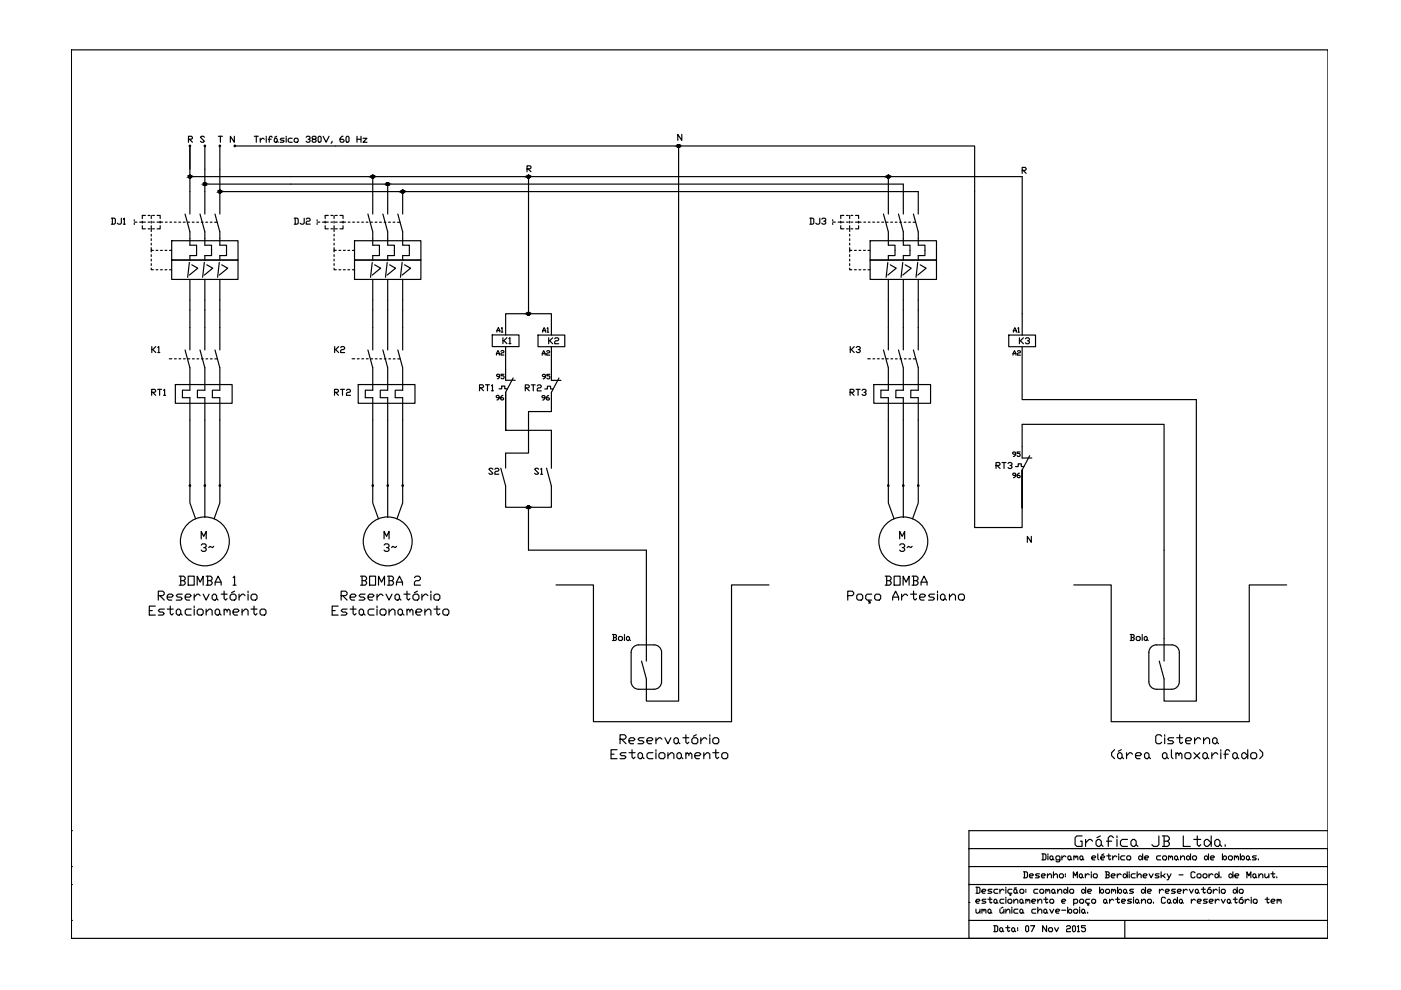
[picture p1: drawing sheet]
<svg xmlns="http://www.w3.org/2000/svg" width="297mm" height="210mm" viewBox="0 0 297 210" stroke-linecap="round" stroke-linejoin="round" font-family="sans-serif">
<!-- layer: 0 -->
<g fill="none" stroke="#000" stroke-width=".25">
<path d="M15.1 10.6v188.4v-19.1M15.1 10.6h266.4v188.4h-266.4zM40 29.5h.6l.2-.4-.2-.2h-.6v1.3M40.2 29.5l.6 .7M40.3 37.4h38.7v8M40.3 31.1v14.3M43.3 29.1l-.2-.2h-.4l-.2 .2 .8 .9-.2 .2h-.4l-.2-.2M43.4 39h38.8v6.4M43.4 31.1v14.3M46.3 28.9h.8M46.6 31.1v14.3M46.7 28.9v1.3"/>
<path d="M49.7 28.9v1.3l-.9-1.3v1.3M49.9 31h94M53.9 28.9h.9M54.3 28.9v1.3M55.2 29.3v.9M56 29.5l-.4-.2-.4 .4M56.4 28.9v.2M56.4 29.3v.9M56.9 29.5h.6M57.7 29.1l-.2-.2-.4 .2v1.1M58.1 29.5l.5-.2 .2 .2v.5l-.4 .2-.3-.2zM58.7 28.9l-.5 .2"/>
<path d="M58.8 30l.2 .2M60.3 29.3h-.7l-.2 .2 .9 .5-.3 .2h-.6M60.7 28.9v.2M60.7 29.3v.9M61.9 29.3h-.6l-.2 .2v.5l.2 .2h.6M62.4 29.5l.2-.2h.4l.2 .2v.5l-.2 .2h-.4l-.2-.2zM64.9 29.1l.2-.2h.4l.3 .2v.2l-.5 .2M65.5 29.5l.3 .2-.3 .5h-.4l-.2-.2M66.4 29.5l-.2-.2 .2-.4h.4l.2 .4-.2 .2h-.4l-.2 .5 .2 .2h.4l.2-.2-.2-.5M67.4 29.1l.3-.2 .4 .2v.9l-.2 .2-.5-.2zM68.5 28.9l.6 1.3 .7-1.3M70.4 30l-.2 .4"/>
<path d="M72.7 28.9h-.2l-.4 .4v.7l.2 .2h.4l.2-.2-.2-.5h-.6M73.4 29.1l.2-.2 .4 .2v.9l-.2 .2-.4-.2zM75.7 29.5h.8M75.7 28.9v1.3M76.5 28.9v1.3M77 29.3h.8l-.8 .9h.8M79 37.4h109.3M82.2 39h109.3v6.4M111.7 35.8h.7l.2-.4-.2-.2h-.7v1.2M112 35.8l.6 .6M112.1 37.4v29.1M143.9 31v117.6h-6.9v-4.7l-1-3.7"/>
<path d="M143.9 31h62.7v80.8h10.1v-4.1M144.6 28.5v1.3l-.9-1.3v1.3M188.3 37.4h28.4v33.7M188.3 37.4v8M216.7 36.1h.7l.2-.4-.2-.2h-.7v1.3M216.9 36.1l.7 .7M23.6 46.3h.6l.3 .2v.8l-.3 .2h-.6M23.8 46.3v1.2M25.7 46.3v1l-.2 .2h-.4l-.2-.2M26.1 46.5l.3-.2v1.2M26.1 47.5h.5M28.5 47.1h.5"/>
<path d="M28.5 46.6v.2M28.5 47.4v.2M29.6 47.1h1.2M30.2 47.9v.6h.6M30.2 46.9v.4M30.8 45.7h-.6v.6M31.4 47.1h.4M31.4 48.5h.4M31.4 45.7h.4M32.1 52.5v.6h.4M32.1 56.9v.3h.4M32.1 45.7v.6"/>
<path d="M32.1 46.9v.4M32.1 47.9v1.2M32.1 49.7v.3M32.1 50.6v.4M32.1 51.6v.3M32.1 53.1v.3M32.1 54v.4M32.1 54.9v.4M32.1 55.9v.4M32.4 47.1h.3M32.4 48.5h.3M32.4 45.7h.3"/>
<path d="M33.1 53.1h.4M33.1 57.2h.4M33.3 45.7h.7v.6M33.3 47.1h1.2M34 47.9v.6h-.7M34 46.9v.4M34 53.1h.4M34 57.2h.4M35 53.1h.4M35 57.2h.4M35.1 47.1h.3M35.9 53.1h.5"/>
<path d="M35.9 57.2h.5M36 47.1h.4M36.4 51h14.1v4.1h-14.1zM36.4 55.1h14.1v4.1h-14.1zM37 47.1h.3M37.9 47.1h.4M38.9 47.1h.3M39.2 45.4l1.1 3.8v2.8h1.4v2.2h-1.4v.9M39.8 47.1h.4M40.2 55.6l-.4 3.2M40.3 59.2v15M40.7 56.1l1.2 .8-1.8 1.4"/>
<path d="M40.8 47.1h.3M41.7 47.1h.4M42.4 45.4l1 3.8v2.8h1.5v2.2h-1.5v.9M42.7 47.1h.4M43.3 55.6l-.3 3.2M43.4 59.2v15M43.6 47.1h.4M43.8 56.1l1.3 .8-1.8 1.4M44.6 47.1h.4M45.5 47.1h.6M45.6 45.4l1 3.8v2.8h1.4v2.2h-1.4v.9M46.5 55.6l-.4 3.2"/>
<path d="M46.6 59.2v15M46.6 40.6h38.8M47 56.1l1.3 .8-1.8 1.4M62.4 46.3h.6l.2 .2v.8l-.2 .2h-.6M62.6 46.3v1.2M64.5 46.3v1l-.2 .2h-.4l-.3-.2M64.9 46.5l.2-.2h.5l.2 .2-.2 .4h-.5l-.2 .2v.4h.9M67.2 47.1h.6M67.2 46.6v.2M67.2 47.4v.2M68.4 47.1h1.2M68.9 47.9v.6h.7"/>
<path d="M68.9 46.9v.4M69.6 45.7h-.7v.6M70.2 47.1h.3M70.2 48.5h.3M70.2 45.7h.3M70.8 52.5v.6h.5M70.8 56.9v.3h.5M70.8 45.7v.6M70.8 46.9v.4M70.8 47.9v1.2M70.8 49.7v.3M70.8 50.6v.4"/>
<path d="M70.8 51.6v.3M70.8 53.1v.3M70.8 54v.4M70.8 54.9v.4M70.8 55.9v.4M71.1 47.1h.4M71.1 48.5h.4M71.1 45.7h.4M71.9 53.1h.3M71.9 57.2h.3M72.1 45.7h.6v.6M72.1 47.1h1.2"/>
<path d="M72.7 47.9v.6h-.6M72.7 46.9v.4M72.8 53.1h.4M72.8 57.2h.4M73.8 53.1h.3M73.8 57.2h.3M73.8 47.1h.4M74.7 53.1h.5M74.7 57.2h.5M74.8 47.1h.4M75.2 51h14v4.1h-14zM75.2 55.1h14v4.1h-14z"/>
<path d="M75.7 47.1h.4M76.7 47.1h.4M77.6 47.1h.4M78 45.4l1 3.8v2.8h1.4v2.2h-1.4v.9M78.6 47.1h.4M78.9 55.6l-.3 3.2M79 59.2v15M79.4 56.1l1.3 .8-1.8 1.4M79.5 47.1h.4M80.5 47.1h.4M81.2 45.4l1 3.8v2.8h1.4v2.2h-1.4v.9M81.4 47.1h.4"/>
<path d="M82.1 55.6l-.4 3.2M82.2 59.2v15M82.4 47.1h.4M82.6 56.1l1.3 .8-1.8 1.4M83.3 47.1h.4M84.3 47.1h.5M84.3 45.4l1.1 3.8v2.8h1.4v2.2h-1.4v.9M85.3 55.6l-.4 3.2M85.4 40.6h109.3v4.8M85.4 40.6v4.8M85.4 59.2v15M85.8 56.1l1.3 .8-1.8 1.4"/>
<path d="M171.7 46.3h.6l.2 .2v.8l-.2 .2h-.6M171.9 46.3v1.2M173.8 46.3v1l-.2 .2h-.4l-.2-.2M174.2 46.5l.2-.2h.5l.2 .4-.4 .2M174.9 46.9l.2 .2-.2 .4h-.5l-.2-.2M176.5 47.1h.6M176.5 46.6v.2M176.5 47.4v.2M177.7 47.1h1.2M178.3 47.9v.6h.6M178.3 46.9v.4M178.9 45.7h-.6v.6"/>
<path d="M179.5 47.1h.4M179.5 48.5h.4M179.5 45.7h.4M180.1 52.5v.6h.5M180.1 56.9v.3h.5M180.1 45.7v.6M180.1 46.9v.4M180.1 47.9v1.2M180.1 49.7v.3M180.1 50.6v.4M180.1 51.6v.3M180.1 53.1v.3"/>
<path d="M180.1 54v.4M180.1 54.9v.4M180.1 55.9v.4M180.4 47.1h.4M180.4 48.5h.4M180.4 45.7h.4M181.2 53.1h.4M181.2 57.2h.4M181.4 45.7h.6v.6M181.4 47.1h1.2M182 47.9v.6h-.6M182 46.9v.4"/>
<path d="M182.1 53.1h.4M182.1 57.2h.4M183.1 53.1h.4M183.1 57.2h.4M183.1 47.1h.4M184 53.1h.5M184 57.2h.5M184.1 47.1h.4M184.5 51h14.1v4.1h-14.1zM184.5 55.1h14.1v4.1h-14.1zM185 47.1h.4M186 47.1h.4"/>
<path d="M186.9 47.1h.4M187.3 45.4l1 3.8v2.8h1.5v2.2h-1.5v.9M187.9 47.1h.4M188.2 55.6l-.3 3.2M188.3 59.2v15M188.7 56.1l1.3 .8-1.8 1.4M188.8 47.1h.4M189.8 47.1h.4M190.5 45.4l1 3.8v2.8h1.4v2.2h-1.4v.9M190.8 47.1h.3M191.4 55.6l-.4 3.2M191.5 59.2v15"/>
<path d="M191.7 47.1h.4M191.9 56.1l1.3 .8-1.8 1.4M192.7 47.1h.3M193.6 47.1h.5M193.7 45.4l1 3.8v2.8h1.4v2.2h-1.4v.9M194.6 55.6l-.4 3.2M194.7 59.2v15M195.1 56.1l1.3 .8-1.8 1.4M32.2 73.5v1.3M32.4 74.1l.6 .7M33 73.5l-.6 .6h-.2M33.5 73.7l.2-.2v1.3"/>
<path d="M33.5 74.8h.4M35.9 76.1h.5M37 76.1h.4M38 76.1h.3M38.9 76.1h.4M39.2 74.2l1.1 3.8v4.7h-1.6v1.6h1.6v18.5M39.9 76.1h.3M40.8 76.1h.4M41.8 76.1h.3M42.4 74.2l1 3.8v4.7h-1.5v1.6h1.5v18.5M42.7 76.1h.4M43.7 76.1h.3"/>
<path d="M44.6 76.1h.4M45.6 76.1h.5M45.6 74.2l1 3.8v4.7h-1.6v1.6h1.6v18.5M71 73.5v1.3M71.2 74.1l.6 .7M71.8 73.5l-.6 .6h-.2M72.2 73.7l.2-.2h.5l.2 .2-.2 .4h-.5l-.2 .2v.5h.9M74.7 76.1h.5M75.8 76.1h.3M76.7 76.1h.4M77.7 76.1h.4M78 74.2l1 3.8v4.7h-1.5l-.1 1.6h1.6v18.5"/>
<path d="M78.6 76.1h.4M79.6 76.1h.4M80.5 76.1h.4M81.2 74.2l1 3.8v4.7h-1.6v1.6h1.6v18.5M81.5 76.1h.4M82.4 76.1h.4M83.4 76.1h.4M84.3 76.1h.6M84.3 74.2l1.1 3.8v4.7h-1.6v1.6h1.6v18.5M104.4 71h5.6v2.5h-5.6zM105.3 75.3l.3-1 .3 1M105.3 75h.6"/>
<path d="M105.3 70.4l.4-.9 .3 .9M105.3 70.1h.7M105.9 79.8h-.4l-.2-.3 .2-.2 .4 .2v.5l-.4 .3M106.2 74.5l.2-.2 .4 .2-.1 .3-.5 .2v.3h.6M106.3 69.6l.2-.1v.9M106.3 70.4h.3M106.6 71.6v1.3M106.8 72.2l.7 .7M106.9 79.3h-.7v.4h.5l.2 .1-.2 .5-.5-.2M107.2 73.5v7.1h2M107.2 71v-4.5h9.7v4.5M107.5 71.6l-.7 .6h-.2"/>
<path d="M107.9 71.8l.2-.2v1.3M107.9 72.9h.4M114.1 71h5.6v2.5h-5.6zM115 75.3l.3-1 .3 1M115 75h.6M115 70.4l.4-.9 .3 .9M115 70.1h.7M115.6 79.8h-.4l-.2-.3 .2-.1 .4 .1v.5l-.4 .3M115.9 74.5l.2-.2 .4 .2-.1 .3-.5 .2v.3h.6M116 69.6l.2-.1v.9M116 70.4h.3M116.3 71.6v1.3"/>
<path d="M116.5 72.3l.7 .6M116.6 79.4h-.7v.3h.5l.2 .1-.2 .5-.5-.1M116.9 73.5v7.2h2M117.2 71.6l-.7 .7h-.2M117.6 71.8l.2-.2h.4l.3 .2-.3 .5h-.4l-.2 .2v.4h.9M180.3 73.5v1.3M180.5 74.1l.6 .7M181.1 73.5l-.6 .6h-.2M181.5 73.7l.3-.2h.4l.2 .4-.4 .2M182.2 74.1l.2 .2-.2 .5h-.4l-.3-.3M184 76.1h.5M185.1 76.1h.4"/>
<path d="M186 76.1h.4M187 76.1h.4M187.3 74.2l1 3.8v4.7h-1.5v1.6h1.5v18.5M187.9 76.1h.4M188.9 76.1h.4M189.8 76.1h.4M190.5 74.2l1 3.8v4.7h-1.6v1.6h1.6v18.5M190.8 76.1h.4M191.7 76.1h.4M192.7 76.1h.4M193.6 76.1h.6M193.7 74.2l1 3.8v4.7h-1.6v1.6h1.6v18.5"/>
<path d="M213.9 71h5.6v2.5h-5.6zM214.8 75.3l.3-1 .3 1M214.8 75h.6M214.9 70.4l.3-.9 .3 .9M214.9 70.1h.6M215.7 74.5l.2-.2 .5 .2-.2 .3-.5 .2v.3h.7M215.8 69.6l.2-.1v.9M215.8 70.4h.3M216.1 71.6v1.3M216.4 72.3l.6 .6M216.7 73.5v11.2h36.9v63.9h-6.8v-4.7l-1-3.7M217 71.6l-.6 .7h-.3"/>
<path d="M217.4 71.8l.2-.2h.4l.3 .4-.5 .3M218 72.3l.3 .2-.3 .4h-.4l-.2-.2M32.2 83.2h.6l.2-.4-.2-.2h-.6v1.2M32.4 83.2l.6 .6M33.4 82.6h.9M33.8 82.6v1.2M34.7 82.8l.2-.2v1.2M34.7 83.8h.4M37.2 81.5h12v4h-12zM70.9 83.2h.7l.2-.4-.2-.2h-.7v1.2M71.1 83.2l.7 .6M72.2 82.6h.8"/>
<path d="M72.6 82.6v1.2M73.5 82.8l.2-.2h.4l.2 .2-.2 .4h-.4l-.2 .2v.4h.8M75.9 81.5h12.1v4h-12.1zM101.7 82.2h.6l.2-.4-.2-.2h-.6v1.3M101.9 82.2l.6 .7M102.9 81.6h.9M103.4 81.6v1.3M104.2 81.8l.2-.2v1.3M104.2 82.9h.4M104.5 99.5l-.2-.2h-.4l-.2 .2 .8 .8-.2 .3h-.4l-.2-.3M104.9 99.5l.2-.2h.5l.2 .2-.2 .4h-.5l-.2 .2v.5h.9M105.8 82.4h.6v-.5h.6v.5h.6"/>
<path d="M105.8 84.3h-.4l-.2-.3 .2-.2 .4 .2v.5l-.4 .3M106.2 99.3l1 3.7v4.6h9.7v-4.6l-1-3.7M106.6 83.8l-.4 .4v.4l.1 .2 .5-.2-.2-.3h-.4M107.2 91.2v-8v8h9.7v8.1M108.8 80.1l-1.6 3.1M111.4 82.2h.6l.2-.4-.2-.2h-.6v1.3M111.6 82.2l.6 .7M112.6 81.6h.9M113.1 81.6v1.3M113.9 81.8l.2-.2h.4l.3 .2-.3 .4h-.4l-.2 .2v.5h.9M114.2 99.5l-.2-.2h-.4l-.2 .2 .8 .8-.2 .3h-.4l-.2-.3M114.6 99.5l.2-.2v1.3"/>
<path d="M115.5 82.5h.6v-.6h.6v.6h.6M115.5 84.3h-.4l-.2-.1 .2-.3 .4 .1v.5l-.4 .3M116.3 83.9l-.4 .3v.5l.4 .1 .2-.3-.2-.2h-.4M118.5 80.2l-1.6 3v4.1h-4.8v8.8h-4.9v3.2M180.2 83.2h.7l.2-.4-.2-.2h-.7v1.2M180.4 83.2l.7 .6M181.5 82.6h.9M181.9 82.6v1.2M182.8 82.8l.2-.2h.4l.2 .4-.4 .2M183.4 83.2l.2 .2-.2 .4h-.4l-.2-.2M185.3 81.5h12v4h-12zM211.2 98.7h.6l.2-.4-.2-.2h-.6v1.2"/>
<path d="M211.4 98.7l.6 .6M212.4 98.1h.9M212.9 98.1v1.2M213.7 98.3l.2-.2h.5l.2 .4-.5 .2M214.4 98.7l.2 .2-.2 .4h-.5l-.2-.2M215.3 98.9h.6v-.6h.6v.6h.6M215.3 96.3h-.4l-.2-.3 .2-.2 .4 .2v.5l-.4 .3M216.3 95.8h-.7v.3h.5l.2 .2-.2 .5-.5-.2M218.3 96.6l-1.6 3M218.8 97.1h-2.1v-7.1h30.1v50.2M40.3 103.1v3.5l1.2 3.4M42.7 114.3v-1.6l.5 1 .5-1v1.6"/>
<path d="M42.7 115.6l.2-.3h.6l.2 .3v.2l-.2 .3h-.3M43.4 103.1v6.5M43.5 116.1l.2 .3v.2l-.2 .3h-.6l-.2-.3M45.3 115.8l-.3 .3-.5-.3-.2 .3M46.6 103.1v3.5l-1.2 3.4M79 103.1v3.5l1.2 3.4M81.4 114.3v-1.6l.6 1 .5-1v1.6M81.4 115.6l.3-.3h.5l.3 .3v.2l-.3 .3h-.2M82.2 103.1v6.5M82.2 116.1l.3 .3v.2l-.3 .3h-.5l-.3-.3M84.1 115.8l-.3 .3-.5-.3-.3 .3M85.4 103.1v3.5l-1.2 3.4"/>
<path d="M112 107.6v9h25v23.6M114.6 100.6h.4M188.3 103.1v3.5l1.3 3.4M190.7 114.3v-1.6l.6 1 .5-1v1.6M190.7 115.6l.3-.3h.5l.3 .3v.2l-.3 .3h-.2M191.5 103.1v6.5M191.5 116.1l.3 .3v.2l-.3 .3h-.5l-.3-.3M193.4 115.8l-.3 .3-.5-.3-.3 .3M194.7 103.1v3.5l-1.2 3.4M215.4 100.8h-.5l-.2-.3 .2-.2 .5 .2v.5l-.5 .3M216.1 100.3l-.4 .3v.5l.1 .2 .5-.2-.2-.3h-.4M216.7 107.7v-8.1v8.1"/>
<path d="M218.7 113.7v1.3l-.9-1.3v1.3M31.7 129.5h.6M32.9 128.5h-1.2v1.9h1.2M33.6 126.3h.9l.3-.3v-.3l-.3-.4h-.9v1.9M33.9 126.3l.9 .9M34.8 129.1h-.9l-.3 .4 .3 .3h.6l.3 .3-.3 .3h-.9M35.5 126.6h.9l.3-.3-.3-.3h-.6l-.3 .3v.6l.3 .3h.6M35.5 129.1h1.2M36.1 128.5v1.6l.3 .3 .3-.3M37.4 129.5l.3-.4h.3l.3 .4v.6l-.3 .3h-.3l-.3-.3zM38 122.2h1l.3 .3v.3l-.3 .3M38.3 123.1h.7l.3 .3v.4l-.3 .3h-1"/>
<path d="M38.3 122.2v1.9M38.3 130.1l.3 .3M38.6 126h-.9l-.3 .3 .3 .3h.6l.3 .3-.3 .3h-.9M39.3 126.6h.9l.3-.3-.3-.3h-.6l-.3 .3v.6l.3 .3h.6M39.9 122.2h1.3v1.9h-1.3zM40.5 129.1h-.9l-.3 .4v.6l.3 .3h.9M41.2 126v1.2M41.2 128.5v.3M41.2 129.1v1.3M41.8 124.1v-1.9l.6 1.2 .7-1.2v1.9M41.8 129.5l.3-.4h.7l.3 .4v.6l-.3 .3h-.7l-.3-.3zM42.4 126.3l-.3-.3h-.3l-.6 .6"/>
<path d="M43.1 126l.6 1.2 .6-1.2M43.7 122.2h1l.3 .3v.3l-.3 .3M43.7 129.8l.6-.7h.4l.3 .4v.9M43.7 129.1v1.3M44 123.1h.7l.3 .3v.4l-.3 .3h-1M44 122.2v1.9M45 126.3l.3-.3h.3l.3 .3v.6l-.3 .3h-.3l-.3-.3zM45.6 124.1v-.7l.6-1.2 .7 1.2v.7M45.6 129.5l.3-.4h.3l.4 .4v.6l-.4 .3h-.3l-.3-.3zM45.6 123.4h1.3M45.9 126.9l.3 .3M46.6 130.1l.3 .3"/>
<path d="M46.9 126h1.3M47.5 125.3v1.6l.3 .3 .4-.3M47.5 129.5l.3-.4 .4 .4v.3M47.5 129.1v1.3M48.2 129.5l.3-.4 .3 .4v.9M48.8 126.3l.3-.3h.6l.4 .3v.6l-.4 .3h-.6l-.3-.3zM49.4 122.5l.3-.3v1.9M49.4 129.8h1l.3-.3-.3-.4h-.7l-.3 .4v.6l.3 .3h.7M49.4 124.1h.7M49.7 125.3l-.6 .4M50.7 126v1.2M51.3 129.8l.7-.7h.3l.3 .4v.9"/>
<path d="M51.3 129.1v1.3M52 126.3l-.4-.3h-.3l-.6 .6M52.6 125.3v.4M52.6 126v1.2M53.2 126.3l.3-.3h.7l.3 .3v.6l-.3 .3h-.7l-.3-.3zM53.2 129.1h1.3M53.9 128.5v1.6l.3 .3 .3-.3M55.1 129.5l.3-.4h.7l.3 .4v.6l-.3 .3h-.7l-.3-.3zM70.4 129.5h.7M71.7 128.5h-1.3v1.9h1.3M72.3 126.3h1l.3-.3v-.3l-.3-.4h-1v1.9M72.6 126.3l1 .9"/>
<path d="M73.6 129.1h-1l-.3 .4 .3 .3h.7l.3 .3-.3 .3h-1M74.2 126.6h1l.3-.3-.3-.3h-.7l-.3 .3v.6l.3 .3h.7M74.2 129.1h1.3M74.9 128.5v1.6l.3 .3 .3-.3M76.1 129.5l.4-.4h.3l.3 .4v.6l-.3 .3h-.3l-.4-.3zM76.5 122.2h.9l.3 .3v.3l-.3 .3M76.8 123.1h.6l.3 .3v.4l-.3 .3h-.9M76.8 122.2v1.9M77.1 130.1l.3 .3M77.4 126h-.9l-.4 .3 .4 .3h.6l.3 .3-.3 .3h-1M78 126.6h1l.3-.3-.3-.3h-.6l-.4 .3v.6l.4 .3h.6M78.4 122.2h1.2v1.9h-1.2z"/>
<path d="M79.3 129.1h-.9l-.4 .4v.6l.4 .3h.9M79.9 126v1.2M79.9 128.5v.3M79.9 129.1v1.3M80.3 124.1v-1.9l.6 1.2 .6-1.2v1.9M80.6 129.5l.3-.4h.6l.3 .4v.6l-.3 .3h-.6l-.3-.3zM81.2 126.3l-.3-.3h-.3l-.7 .6M81.8 126l.7 1.2 .6-1.2M82.2 122.2h.9l.3 .3v.3l-.3 .3M82.5 123.1h.6l.3 .3v.4l-.3 .3h-.9M82.5 129.8l.6-.7h.3l.3 .4v.9M82.5 122.2v1.9"/>
<path d="M82.5 129.1v1.3M83.7 126.3l.4-.3h.3l.3 .3v.6l-.3 .3h-.3l-.4-.3zM84.1 124.1v-.7l.6-1.2 .6 1.2v.7M84.1 123.4h1.2M84.4 129.5l.3-.4h.3l.3 .4v.6l-.3 .3h-.3l-.3-.3zM84.7 126.9l.3 .3M85.3 130.1l.3 .3M85.6 126h1.3M86.3 125.3v1.6l.3 .3 .3-.3M86.3 129.5l.3-.4 .3 .4v.3M86.3 129.1v1.3M86.9 129.5l.3-.4 .4 .4v.9"/>
<path d="M87.6 126.3l.3-.3h.6l.3 .3v.6l-.3 .3h-.6l-.3-.3zM87.9 122.5l.3-.3h.6l.3 .3v.3l-.3 .3h-.6l-.3 .3v.7h1.2M88.2 129.8h.9l.4-.3-.4-.4h-.6l-.3 .4v.6l.3 .3h.6M88.5 125.3l-.6 .4M89.5 126v1.2M90.1 129.8l.6-.7h.3l.4 .4v.9M90.1 129.1v1.3M90.7 126.3l-.3-.3h-.3l-.6 .6M91.4 125.3v.4M91.4 126v1.2M92 126.3l.3-.3h.6l.4 .3v.6l-.4 .3h-.6l-.3-.3zM92 129.1h1.3"/>
<path d="M92.6 128.5v1.6l.3 .3 .4-.3M93.9 129.5l.3-.4h.6l.4 .4v.6l-.4 .3h-.6l-.3-.3zM117.9 124h7.9v29h29.3v-29h7.9M129.9 134.5h.6l.2 .2-.2 .5M130.1 135.2h.4l.2 .4-.2 .2h-.6M130.1 134.5v1.3M131.1 135.2l.2-.2h.5l.2 .2v.4l-.2 .2h-.5l-.2-.2zM132.4 134.5v.2M132.4 135v.8M132.8 135.2l.4-.2 .3 .2v.4l-.5 .2-.2-.2zM133.5 135.6l.2 .2M134.5 137l.9-.3h3.3a1.58 1.58 0 0 1 1.6 1.6v6.2a1.59 1.59 0 0 1-1.6 1.6h-3.3a1.58 1.58 0 0 1-1.6-1.5v-6.3l.1-.5z"/>
<path d="M179.7 126.3h1l.3-.3v-.3l-.3-.4h-1v1.9M181.6 126.3l.4-.3h.6l.3 .3v.6l-.3 .3h-.6l-.4-.3zM184.2 127.2v.4h.3v.3h-.3M184.8 126h-.9l-.4 .3v.6l.4 .3h.9M185.4 126.3l.4-.3h.6l.3 .3v.6l-.3 .3h-.6l-.4-.3zM187.7 122.2h.9l.3 .3v.3l-.3 .3M188 123.1h.6l.3 .3v.4l-.3 .3h-.9M188 122.2v1.9M189.3 127.2v-.6l.6-1.3 .6 1.3v.6M189.3 126.6h1.2M189.6 122.2h1.2v1.9h-1.2zM191.2 126v1.2"/>
<path d="M191.5 124.1v-1.9l.6 1.2 .6-1.2v1.9M192.4 126.3l-.3-.3h-.3l-.6 .6M193.1 126h1.2M193.4 122.2h.9l.3 .3v.3l-.3 .3M193.7 123.1h.6l.3 .3v.4l-.3 .3h-.9M193.7 125.3v1.6l.3 .3 .3-.3M193.7 122.2v1.9M195 126.6h.9l.3-.3-.3-.3h-.6l-.3 .3v.6l.3 .3h.6M195.3 124.1v-.7l.6-1.2 .7 1.2v.7M195.3 123.4h1.3M198.1 126h-.9l-.3 .3 .3 .3h.6l.3 .3-.3 .3h-.9M198.8 125.3v.4"/>
<path d="M198.8 126v1.2M199.4 126.3l.3-.3h.3l.4 .3v.6l-.4 .3h-.3l-.3-.3zM200.4 126.9l.3 .3M201.3 126.6l.6-.6h.4l.3 .3v.9M201.3 126v1.2M203.2 126.3l.3-.3h.7l.3 .3v.6l-.3 .3h-.7l-.3-.3zM227.7 124h7.9v29h29.3v-29h7.9M239.6 134.5h.7l.2 .2-.2 .5M239.8 135.2h.5l.2 .4-.2 .2h-.7M239.8 134.5v1.3M240.9 135.2l.2-.2h.4l.2 .2v.4l-.2 .2h-.4l-.2-.2zM242.2 134.5v.2"/>
<path d="M242.2 135v.8M242.6 135.2l.2-.2 .4 .2v.4l-.2 .2-.4-.2zM243.2 135.6l.2 .2M243.6 138.3v6.3M243.6 138.3a1.58 1.58 0 0 1 1.6-1.6h3.2a1.58 1.58 0 0 1 1.6 1.6v6.3a1.58 1.58 0 0 1-1.6 1.5h-3.2a1.6 1.6 0 0 1-1.6-1.6M129.6 159.9h.6M130.8 159h-1.2v1.9h1.2M131.5 156.7h.9l.3-.3v-.3l-.3-.3h-.9v1.9M131.8 156.7l.9 1M132.7 159.6h-.9l-.3 .3 .3 .3h.6l.3 .3-.3 .4h-.9M133.4 157.1h.9l.3-.4-.3-.3h-.6l-.3 .3v.7l.3 .3h.6M133.4 159.6h1.2"/>
<path d="M134 159v1.5l.3 .4 .3-.4M135.3 159.9l.3-.3h.3l.3 .3v.6l-.3 .4h-.3l-.3-.4zM136.5 156.4h-.9l-.3 .3 .3 .4h.6l.3 .3-.3 .3h-.9M137.2 157.1h.9l.3-.4-.3-.3h-.6l-.3 .3v.7l.3 .3h.6M138.4 159.6h-.9l-.3 .3v.6l.3 .4h.9M139.1 156.4v1.3M139.1 159v.3M139.1 159.6v1.3M139.7 159.9l.3-.3h.7l.3 .3v.6l-.3 .4h-.7l-.3-.4zM140.3 156.7l-.3-.3h-.3l-.6 .7M141 156.4l.6 1.3 .6-1.3M141.6 159.6v1.3"/>
<path d="M142.9 156.7l.3-.3h.3l.3 .3v.7l-.3 .3h-.3l-.3-.3zM143.5 159.9l.3-.3h.3l.4 .3v.6l-.4 .4h-.3l-.3-.4zM143.8 157.4l.3 .3M144.8 156.4h1.3M145.4 155.8v1.6l.3 .3 .4-.3M145.4 159.9l.3-.3 .4 .3v.3M145.4 159.6v1.3M146.1 159.9l.3-.3 .3 .3v1M146.7 156.7l.3-.3h.6l.4 .3v.7l-.4 .3h-.6l-.3-.3zM147.6 155.8l-.6 .3M148.6 156.4v1.3M149.2 159.6v1.3"/>
<path d="M149.9 156.7l-.4-.3h-.3l-.6 .7M150.5 155.8v.3M150.5 156.4v1.3M151.1 156.7l.3-.3h.7l.3 .3v.7l-.3 .3h-.7l-.3-.3zM151.1 159.6h1.3M151.8 159v1.5l.3 .4 .3-.4M153 159.9l.3-.3h.7l.3 .3v.6l-.3 .4h-.7l-.3-.4zM236.3 159l-.6 .6v.6l.6 .7M236.9 159.9l.4-.3h.3l.3 .3v.6l-.3 .4h-.3l-.4-.4zM237.7 159l-.6 .3M238.9 159.6v1.3M240.1 159.9l-.3-.3h-.3l-.6 .6"/>
<path d="M242.7 159.9l.3-.3h.3l.3 .3v.6l-.3 .4h-.3l-.3-.4zM246.3 156.1l-.3-.3h-.6l-.4 .3v1.3l.4 .3h.6l.3-.3M246.5 159.9l.3-.3h.3l.3 .3v.6l-.3 .4h-.3l-.3-.4zM246.9 155.8v.3M246.9 156.4v1.3M248.4 159v1.5l.3 .4M248.8 156.4h-.9l-.3 .3 .3 .4h.6l.3 .3-.3 .3h-.9M249.3 159.9l.3-.3 .4 .3v.3M249.3 159.6v1.3M249.5 156.4h1.2M250 159.9l.3-.3 .3 .3v1M250.1 155.8v1.6l.3 .3 .3-.3"/>
<path d="M251.2 159.9l.3-.3h.7l.3 .3v.6l-.3 .4h-.7l-.3-.4zM251.4 157.1h.9l.3-.4-.3-.3h-.6l-.3 .3v.7l.3 .3h.6M253.1 159.6l1.3 1.3M253.3 156.4v1.3M254.4 159.6l-1.3 1.3M254.6 156.7l-.4-.3h-.3l-.6 .7M255 159.9l.3-.3h.4l.3 .3v.6l-.3 .4h-.4l-.3-.4zM255.2 157.1l.6-.7h.3l.4 .3v1M255.2 156.4v1.3M256.9 159.6v1.3M257.1 156.7l.3-.3h.3l.3 .3v.7l-.3 .3h-.3l-.3-.3zM258 157.4l.4 .3"/>
<path d="M258.2 159.9l-.3-.3h-.3l-.7 .6M258.8 159v.3M258.8 159.6v1.3M259.5 159.9h.9M260.7 159.3l-.3-.3h-.3l-.3 .3v1.6M261.4 159.9l.3-.3h.3l.3 .3v.6l-.3 .4h-.3l-.3-.4zM263.3 159.9l.3-.3h.3l.6 .6-.6 .7h-.3l-.3-.4zM264.5 159v1.9M265.2 159.9l.3-.3h.6l.3 .3v.6l-.3 .4h-.6l-.3-.4zM267.1 159l.6 .6v.6l-.6 .7M15.1 176.1h.1M136.2 160.5l.3 .4"/>
<path d="M141.6 160.2l.6-.6h.4l.3 .3v1M144.5 160.5l.3 .4M147.3 160.2h1l.3-.3-.3-.3h-.7l-.3 .3v.6l.3 .4h.7M149.2 160.2l.7-.6h.3l.3 .3v1M229.4 177.2h-1.1l-.4 .4v1.5l.4 .4h1.1v-1.1h-.3M230.2 178v1.5M231.6 178.4l-.3-.4h-.4l-.7 .7M232.4 178.4l.4-.4h.3l.4 .4v.7l-.4 .4h-.3l-.4-.4zM233.3 177.2l-.7 .4M233.5 179.1l.4 .4M234.6 178.4h1.1M236.1 177.6l-.4-.4h-.4l-.3 .4v1.9"/>
<path d="M236.8 177.2v.4M236.8 178v1.5M237.9 160.5l.3 .4M239 178h-1.1l-.3 .4v.7l.3 .4h1.1M239.8 178.4l.4-.4h.3l.4 .4v.7l-.4 .4h-.3l-.4-.4zM240.8 160.2h.9l.3-.3-.3-.3h-.6l-.3 .3v.6l.3 .4h.6M240.9 179.1l.4 .4M243.6 160.5l.3 .4M245.7 177.2v1.9l-.4 .4h-.7l-.4-.4M246.4 177.2h1.2l.3 .4v.4l-.3 .4M246.8 178.4h.8l.3 .3v.4l-.3 .4h-1.2M246.8 177.2v2.3"/>
<path d="M247.4 160.5l.3 .4M250.9 177.2v2.3h1.5M253.1 178h1.5M253.8 177.2v1.9l.4 .4 .4-.4M255.3 178.4l.4-.4h.4l.7 .7-.7 .8h-.4l-.4-.4zM256 160.5l.3 .4M256.8 177.2v2.3M257.9 178h.4l.4 .4v.7l-.4 .4h-.4l-.4-.4v-.7zM258.7 179.1l.3 .4M259.8 179.1v.4M262.3 160.5l.3 .4M281.5 176.1h-76.1v22.9h76.1v-19.1h-76.1"/>
<path d="M15.1 183.7h.1M15.1 187.5h.1M15.1 195.2h.1M205.4 195.2h.1M205.4 191.3h.1M205.4 187.5h.1M205.4 183.7h.1M205.4 183.7h76.1M205.4 187.5h76.1M205.4 195.2h76.1M206.9 188.1h.7l.2 .2v.9l-.2 .2h-.7M206.9 191.1h.7l.2-.2-.2-.2h-.5l-.2 .2v.4l.2 .2h.5"/>
<path d="M206.9 192.8v.6l.2 .2h.2l.5-.4M207.1 188.1v1.3M207.8 192.8v.8M208.2 189h.6l.2-.2-.2-.3h-.4l-.2 .3v.4l.2 .2h.4M208.2 193l.2-.2 .2 .4M208.2 192.8v.8M208.6 193l.2-.2 .2 .2v.6M209 190.7h-.6l-.2 .2 .2 .2h.4l.2 .2-.2 .2h-.6M209.5 193l.4-.2 .2 .2v.4l-.4 .2-.2-.2zM209.5 190.7h.8M209.9 190.2v1.1l.2 .2 .2-.2M210.1 193.4l.2 .2"/>
<path d="M210.3 188.5h-.6l-.2 .3 .2 .2h.4l.2 .2-.2 .2h-.6M210.7 196.3h.6l.2 .2v.8l-.2 .2h-.6M210.7 190.9l.5-.2 .2 .2v.4l-.5 .2-.2-.2zM210.9 196.3v1.2M211.4 191.3l.2 .2M211.6 188.5h-.7l-.2 .3v.4l.2 .2h.7M212 196.9l.4-.2 .2 .2v.4l-.4 .2-.2-.2zM212 192.8v.6l.2 .2h.2l.4-.4M212 188.5v.9M212.6 197.3l.2 .2M212.6 192.4l-.4 .2M212.8 188.8l-.4-.3-.4 .5"/>
<path d="M212.8 190.7h-.6l-.2 .2v.4l.2 .2h.6M212.8 192.8v.8M213.2 196.7h.9M213.3 193.2l.4-.4h.2l.2 .2v.6M213.3 188.1v.2M213.3 188.5v.9M213.3 190.2v.3M213.3 190.7v.8M213.3 192.8v.8M213.6 196.3v1l.3 .2 .2-.2M213.9 190.7h.4l.2 .2v.4l-.2 .2h-.4l-.2-.2v-.4zM214.1 189.4v.2h.2v.2h-.2"/>
<path d="M214.5 196.9l.4-.2 .2 .2v.4l-.4 .2-.2-.2zM214.5 188.5h-.6l-.2 .3v.4l.2 .2h.6M214.5 192.4v.2M214.5 192.8v.8M215 188.8l.4-.3 .2 .3v.4l-.4 .2-.2-.2zM215 191.1l.4-.4h.2l.2 .2v.6M215 190.7v.8M215.1 197.3l.2 .2M215.5 188.2l-.4 .1M215.6 189.2l.2 .2M215.8 196.7v.2M215.8 197.1v.2"/>
<path d="M215.8 192.8h-.6l-.2 .2v.4l.2 .2h.6M216.2 188.8l.2-.3h.5l.2 .3v.4l-.2 .2h-.5l-.2-.2zM216.2 193l.4-.2 .3 .2v.4l-.5 .2-.2-.2zM216.4 190.7l.5 .2v.4l-.3 .2-.4-.2v-.4zM216.9 191.3l.2 .2M216.9 193.4l.2 .2M217 184.8h.6l.2 .3v.8l-.2 .2h-.6M217.2 184.8v1.3M217.5 196.5l.2-.2 .4 .2v.8l-.2 .2-.4-.2zM217.5 190.9l.2-.2 .2 .4M217.5 188.5v.3M217.5 189v.2"/>
<path d="M217.5 190.7v.8M217.9 190.9l.2-.2 .2 .2v.6M218.3 185.7h.6l.2-.2-.2-.2h-.4l-.2 .2v.4l.2 .2h.4M218.5 196.3h.9l-.7 1.2M218.8 191.1h.6l.2-.2-.2-.2h-.4l-.2 .2v.4l.2 .2h.4M219.6 192.8h-.6l-.2 .2v.4l.2 .2h.6M220 188.5h-.6l-.2 .3v.4l.2 .2h.6M220 191.1l.5-.4h.2l.2 .2v.6M220 193.2l.5-.4h.2l.2 .2v.6M220 190.7v.8M220 192.4v1.2M220.4 185.3h-.6l-.3 .2 .9 .4-.2 .2h-.7"/>
<path d="M220.5 188.8l.2-.3h.4l.2 .3v.4l-.2 .2h-.4l-.2-.2zM220.8 185.7h.6l.3-.2-.3-.2h-.4l-.2 .2v.4l.2 .2h.4M220.9 181h.6l.3 .3v.8l-.3 .2h-.6M221.1 181v1.3M221.3 193l.4-.2 .2 .2v.4l-.4 .2-.2-.2zM221.3 190.7h.8M221.7 188.8l.2-.3 .2 .5M221.7 190.2v1.1l.2 .2 .2-.2M221.7 188.5v.9M221.9 196.3v1.2l-.8-1.2v1.2M221.9 193.4l.2 .2M222.1 185.7l.4-.4h.2l.2 .2v.6"/>
<path d="M222.1 185.3v.8M222.1 188.8l.3-.3 .2 .3v.6M222.2 181v.3M222.2 181.5v.8M222.3 196.9l.2-.2h.5l.2 .2v.4l-.2 .2h-.5l-.2-.2zM222.6 192.8l.4 .8 .4-.8M222.6 181.7l.2-.2 .4 .2v.4l-.2 .2-.4-.2zM222.8 190.7h.4l.2 .2v.4l-.2 .2h-.4l-.2-.2v-.4zM223 188.8l.4-.3 .2 .3v.4l-.4 .2-.2-.2zM223.2 182.1l.2 .2M223.3 185.7l.5-.4h.2l.2 .2v.6M223.3 184.8v1.3"/>
<path d="M223.6 196.7l.4 .8 .4-.8M223.6 189.2l.2 .2M223.8 193.2h.7l.2-.2-.2-.2h-.5l-.2 .2v.4l.2 .2h.5M224.3 189l.4-.5h.2l.2 .3v.6M224.3 188.5v.9M224.6 185.5l.2-.2h.4l.3 .2v.4l-.3 .2h-.4l-.2-.2zM224.7 182.3h-.6l-.2-.2v-.4l.2-.2h.4l.2 .2v.8l-.2 .2h-.4l-.2-.2M225.1 191.1h.6l.3-.2-.3-.2h-.4l-.2 .2v.4l.2 .2h.4M225.1 193h.9M225.1 181.5v.8M225.5 188.8l.5-.3 .4 .5-.4 .4h-.3l-.2-.2zM225.9 185.3v.2"/>
<path d="M225.9 185.7v.2M226 181.7l-.4-.2-.5 .4M226.1 196.5l.2-.2h.5l.2 .2-.2 .4h-.5l-.2 .2v.4h.9M226.4 188.1v1.3M226.4 192.4v1.2M226.4 181.7l.4-.2 .2 .2v.4l-.4 .2-.2-.2zM226.8 188.8l.2-.3h.4l.2 .3v.4l-.2 .2h-.4l-.2-.2zM226.8 192.8l.4 .2v.4l-.2 .2h-.2l-.4-.4zM227 182.1l.3 .2M227.4 196.5l.2-.2 .4 .2v.8l-.2 .2-.4-.2zM227.6 186.1v-1.3l.4 .9 .4-.9v1.3M227.6 190.9l.3-.2h.4l.2 .2v.4l-.2 .2h-.7"/>
<path d="M227.6 193l.3-.2h.4l.2 .2v.4l-.2 .2h-.4l-.3-.2zM227.6 190.7v1.2M227.7 181.7l.2-.2 .2 .4M227.7 181.5v.8M228.1 181.7l.2-.2 .2 .2v.6M228.5 196.5l.2-.2v1.2M228.5 197.5h.4M228.8 185.5l.5-.2 .2 .2v.4l-.4 .2-.3-.2zM228.9 190.9l.2-.2h.4l.3 .2v.4l-.3 .2h-.4l-.2-.2zM228.9 192.4v.2M228.9 192.8v.8M228.9 181.7l.5-.2 .2 .2v.4l-.4 .2-.3-.2z"/>
<path d="M229.3 188.8l.5-.3 .4 .5-.4 .4h-.3l-.2-.2zM229.3 193l.5-.2 .2 .2v.4l-.5 .2-.2-.2zM229.5 185.9l.2 .2M229.6 182.1l.2 .2M230 193.4l.2 .2M230.1 185.3v.8M230.1 196.3h-.8v.4h.6l.2 .2v.4l-.2 .2h-.4l-.2-.2M230.2 188.1v1.3M230.6 189h.6l.3-.2-.3-.3h-.4l-.2 .3v.4l.2 .2h.4M230.6 191.5v.2h.2v.2h-.2M230.6 193.4v.2M230.8 195.2h.1"/>
<path d="M231 185.5l-.5-.2-.4 .4M231 190.7h-.6l-.2 .2v.4l.2 .2h.6M231.4 184.8v.3M231.4 185.3v.8M231.5 190.9l.2-.2h.4l.2 .2v.4l-.2 .2h-.4l-.2-.2zM231.5 181.9h.6l.2-.2-.2-.2h-.4l-.2 .2v.4l.2 .2h.4M231.8 185.5l.2-.2h.4l.2 .2v.4l-.2 .2h-.4l-.2-.2zM232.8 181v1.1l.2 .2M233.1 189l.5-.5 .4 .3v.4l-.2 .2h-.2zM233.1 188.1v1.3M233.4 181.9h.6l.2-.2-.2-.2h-.4l-.2 .2v.4l.2 .2h.4M234 190.9l.4-.2 .2 .2v.4l-.4 .2-.2-.2z"/>
<path d="M234 181l-.4 .3M234.3 184.8h.7l.2 .3-.2 .4M234.4 188.8l.2-.3h.4l.3 .3v.4l-.3 .2h-.4l-.2-.2zM234.6 185.5h.4l.2 .4-.2 .2h-.7M234.6 184.8v1.3M234.6 191.3l.2 .2M234.7 181.5h.8M235.1 181v1.1l.2 .2 .2-.2M235.3 190.7v.8M235.6 185.7h.6l.3-.2-.3-.2h-.4l-.2 .2v.4l.2 .2h.4M235.7 188.8l.2-.3 .2 .5M235.7 188.5v.9"/>
<path d="M235.9 181.5v.8M236.1 188.8l.2-.3 .2 .3v.6M236.1 190.9l-.4-.2-.4 .4M236.5 190.7h.9M236.8 181.7l-.5-.2-.4 .4M236.9 185.3v.8M236.9 190.2v1.1l.3 .2 .2-.2M236.9 188.1v1.3M237.2 181v.3M237.2 181.5v.8M237.4 188.5l.4 .3v.4l-.2 .2h-.2l-.5-.4zM237.7 185.5l-.4-.2-.4 .4"/>
<path d="M237.8 191.1h.6l.2-.2-.2-.2h-.4l-.2 .2v.4l.2 .2h.4M238.1 185.5l.5-.2 .4 .4-.4 .4h-.2l-.3-.2zM238.2 188.8l.4-.3 .2 .3v.4l-.4 .2-.2-.2zM238.5 181.5h-.7l-.2 .2v.4l.2 .2h.7M238.5 195.2v3.8M238.8 189.2l.3 .2M238.9 181.7l.2-.2h.4l.2 .2v.4l-.2 .2h-.4l-.2-.2zM239 184.8v1.3M239.4 184.8v.3M239.4 185.3v.8M239.9 190.7h-.6l-.2 .2 .2 .2h.4l.2 .2-.2 .2h-.6M240.3 188.5h-.6l-.2 .3 .2 .2h.4l.2 .2-.2 .2h-.6"/>
<path d="M240.3 190.2v.3M240.3 190.7v.8M240.7 185.3h-.7l-.2 .2v.4l.2 .2h.7M241 190.7l.4 .2v.4l-.2 .2-.4-.2v-.4zM241.1 185.7l.4-.4h.2l.2 .2v.6M241.1 184.8v1.3M241.4 191.3l.2 .2M241.6 181.5h.2l.5 .4-.5 .4-.4-.2v-.4zM242 188.8l.4-.3 .5 .5-.5 .4h-.2l-.2-.2zM242 191.1l.4-.4h.3l.2 .2v.6M242 190.7v.8M242.3 181v1.3"/>
<path d="M242.4 185.7h.6l.2-.2-.2-.2h-.4l-.2 .2v.4l.2 .2h.4M242.7 181.9h.6l.2-.2-.2-.2h-.4l-.2 .2v.4l.2 .2h.4M242.9 188.1v1.3M243.3 189h.6l.2-.2-.2-.3h-.4l-.2 .3v.4l.2 .2h.4M243.3 190.9l.2-.2h.4l.2 .2v.4l-.2 .2h-.4l-.2-.2zM243.6 185.3l.5 .8 .4-.8M244.6 191.3v.2M245.8 185.3h-.7l-.2 .2 .2 .2h.4l.3 .2-.3 .2h-.6M245.8 188.5v.9M246.1 181.5h-.7l-.2 .2v.4l.2 .2h.7M246.2 184.8v1.3M246.5 181.7l.2-.2h.4l.2 .2v.4l-.2 .2h-.4l-.2-.2z"/>
<path d="M246.6 185.7l.4 .4M246.7 188.8l-.4-.3-.5 .5M247 185.3l-.4 .4h-.4M247.1 189h.6l.2-.2-.2-.3h-.4l-.2 .3v.4l.2 .2h.4M247.1 190.5l-.2-.3h-.4l-.2 .3v.8l.2 .2h.4l.2-.2M247.4 185.3l.5 .8M247.5 190.9l.4-.2 .3 .2v.4l-.5 .2-.2-.2zM247.8 181.7l.2-.2 .2 .4M247.8 181.5v.8M248.2 191.3l.2 .2M248.2 181.7l.2-.2 .2 .2v.6M248.3 185.3l-.6 1.2h-.3"/>
<path d="M248.8 190.9l.4-.2 .4 .4-.4 .4h-.2l-.2-.2zM249 181.7l.2-.2 .5 .2v.4l-.2 .2-.5-.2zM249.2 188.5h-.6l-.2 .3 .2 .2h.4l.2 .2-.2 .2h-.6M249.6 189h.7l.2-.2-.2-.3h-.5l-.2 .3v.4l.2 .2h.5M249.6 190.2v1.3M249.7 182.1l.2 .2M250 185.5h.8M250.1 190.9l.4-.2 .2 .2v.4l-.4 .2-.2-.2zM250.3 181.9l.4-.4h.2l.2 .2v.6M250.3 181.5v.8M250.7 191.3l.2 .2M250.9 188.5v.9"/>
<path d="M251.6 181.7l.4-.2 .4 .4-.4 .4h-.2l-.2-.2zM251.7 188.8l-.4-.3-.4 .5M252.2 188.5l.4 .9 .4-.9M252.4 181v1.3M252.6 190.7v.8M252.8 181.7l.3-.2h.4l.2 .2v.4l-.2 .2h-.4l-.3-.2zM253.4 185.1l-.2-.3h-.5l-.2 .3v.8l.2 .2h.5l.2-.2M253.4 188.8l.5-.3 .2 .3v.4l-.5 .2-.2-.2zM253.4 190.9l-.4-.2-.4 .4M253.8 185.5l.2-.2h.4l.2 .2v.4l-.2 .2h-.4l-.2-.2zM253.9 191.1h.6l.2-.2-.2-.2h-.4l-.2 .2v.4l.2 .2h.4M254.1 189.2l.2 .2"/>
<path d="M254.7 188.5h.9M255.1 185.5l.2-.2h.4l.2 .2v.4l-.2 .2h-.4l-.2-.2zM255.1 188.1v1.1l.2 .2 .3-.2M255.4 181.7l.4-.2 .4 .4-.4 .4h-.2l-.2-.2zM256 190.7h-.7l-.2 .2 .2 .2h.5l.2 .2-.2 .2h-.7M256.2 195.2h.1M256.2 188.5h.4l.2 .3v.4l-.2 .2h-.4l-.2-.2v-.4zM256.2 181v1.3M256.3 185.3v.8M256.4 191.1h.6l.2-.2-.2-.2h-.4l-.2 .2v.4l.2 .2h.4M256.6 188.1l-.4 .2M256.6 181.9h.7l.2-.2-.2-.2h-.4l-.3 .2v.4l.3 .2h.4"/>
<path d="M257.2 185.5l-.5-.2-.4 .4M257.2 188.5v.9M257.6 185.5l.4-.2 .4 .4-.4 .4h-.2l-.2-.2zM257.7 190.7v.8M258.1 188.8l-.4-.3-.5 .5M258.4 184.8v1.3M258.5 190.9l-.4-.2-.4 .4M258.5 188.1v.2M258.5 188.5v.9M258.9 185.9v.2M258.9 188.8l.2-.3h.5l.2 .3v.4l-.2 .2h-.5l-.2-.2zM258.9 190.7l.5 .8 .4-.8"/>
<path d="M259.2 181v1.3M259.6 181.5l.4 .2v.4l-.2 .2h-.2l-.4-.4zM260.4 190.7l.4 .2v.4l-.2 .2-.4-.2v-.4zM260.4 181.7l.3-.2h.4l.2 .2v.4l-.2 .2h-.4l-.3-.2zM260.6 185.5l.4-.2 .4 .4-.4 .4h-.2l-.2-.2zM260.8 191.3l.3 .2M261.4 184.8v1.3M261.5 188.8l.4-.3 .4 .5-.4 .4h-.2l-.2-.2zM261.5 190.7h.8M261.7 181.7l.2-.2 .2 .4M261.7 181.5v.8M261.8 185.7h.7l.2-.2-.2-.2h-.5l-.2 .2v.4l.2 .2h.5"/>
<path d="M261.9 190.2v1.1l.2 .2 .2-.2M262.1 181.7l.3-.2 .2 .2v.6M262.3 188.1v1.3M262.7 188.8l.3-.3h.4l.2 .3v.4l-.2 .2h-.4l-.3-.2zM263 190.7h.4l.2 .2v.4l-.2 .2h-.4l-.3-.2v-.4zM263 181.9l.4-.4 .4 .2v.4l-.2 .2h-.2zM263 181v1.3M263.4 190.2l-.4 .3M264 190.7v.8M264.4 186.1v-1.3l.4 .9 .4-.9v1.3M264.5 181.5l.4 .2v.4l-.2 .2-.4-.2v-.4zM264.9 190.9l-.5-.2-.4 .4"/>
<path d="M264.9 182.1l.2 .2M265.3 190.2v.3M265.3 190.7v.8M265.6 185.5l.2-.2 .5 .2v.4l-.2 .2-.5-.2zM265.7 190.9l.2-.2h.4l.2 .2v.4l-.2 .2h-.4l-.2-.2zM266.3 185.9l.2 .2M266.4 181.5h-.7l-.2 .2 .9 .4-.2 .2h-.7M266.8 182.1v.2M266.9 185.7l.4-.4h.2l.2 .2v.6M266.9 185.3v.8M268.2 185.3v.6l.2 .2h.2l.4-.4M268.2 190.7h.9"/>
<path d="M268.7 190.2v1.1l.2 .2 .2-.2M269 185.3v.8M269.4 185.3h.9M269.5 191.1h.6l.3-.2-.3-.2h-.4l-.2 .2v.4l.2 .2h.4M269.9 184.8v1.1l.2 .2 .2-.2M270.7 185.9v.2M270.8 190.9l.2-.2 .2 .4M270.8 190.7v.8M271.2 190.9l.2-.2 .2 .2v.6"/>
<circle cx="40.3" cy="30.9" r=".16"/>
<circle cx="43.4" cy="30.9" r=".16"/>
<circle cx="46.6" cy="30.9" r=".16"/>
<circle cx="49.8" cy="30.9" r=".16"/>
<circle cx="40.3" cy="103" r=".16"/>
<circle cx="43.4" cy="114.8" r="5.2"/>
<circle cx="43.4" cy="103" r=".16"/>
<circle cx="46.6" cy="103" r=".16"/>
<circle cx="79" cy="103" r=".16"/>
<circle cx="82.2" cy="114.8" r="5.2"/>
<circle cx="82.2" cy="103" r=".16"/>
<circle cx="85.4" cy="103" r=".16"/>
<circle cx="188.3" cy="103" r=".16"/>
<circle cx="191.5" cy="114.8" r="5.2"/>
<circle cx="191.5" cy="103" r=".16"/>
<circle cx="194.7" cy="103" r=".16"/>
</g>
<g fill="#000" stroke="#000" stroke-width=".21">
<path d="M40.1 37.7h.3zM40.2 37.1h.1zM43.3 39.3h.3zM43.4 38.7h.1zM78.9 37.7h.3zM78.9 37.1h.2zM82 39.3h.4zM82.1 38.7h.2zM111.9 37.7h.3zM112 37.1h.1zM143.7 31.2h.3zM143.8 30.6h.2z"/>
<path d="M188.2 37.7h.3zM188.3 37.1h.1zM46.4 40.9h.4zM46.5 40.3h.2zM85.2 40.9h.3zM85.3 40.3h.2zM111.9 66.8h.3zM112 66.2h.1zM111.9 107.8h.3zM112 107.3h.1z"/>
<path d="M40 37.4h.6zM40 37.4h.6z"/>
<path d="M40 37.3l.6 .1zM40 37.3l.6 .1z"/>
<path d="M39.9 37.4l.7 .1zM39.9 37.4h.7z"/>
<path d="M40 37.2l.5 .1zM40 37.2l.5 .1z"/>
<path d="M40 37.5l.5 .1zM40 37.5h.6z"/>
<path d="M40 37.2h.5zM40.1 37.2h.4z"/>
<path d="M40 37.6l.5 .1zM40 37.6h.5z"/>
<path d="M40.1 37.2h.3zM40.2 37.1l.2 .1z"/>
<path d="M40 37.7h.4zM40 37.7h.5z"/>
<path d="M40.1 37.7l.2 .1zM40.2 37.8h.1z"/>
<path d="M43.1 39h.6zM43.1 39h.6z"/>
<path d="M43.2 38.9l.5 .1zM43.2 38.9l.5 .1z"/>
<path d="M43.1 39l.6 .1zM43.1 39h.6z"/>
<path d="M43.2 38.8l.5 .1zM43.2 38.8l.5 .1z"/>
<path d="M43.1 39.1l.6 .1zM43.1 39.1h.6z"/>
<path d="M43.2 38.8h.5zM43.3 38.8h.4z"/>
<path d="M43.2 39.2l.5 .1zM43.2 39.2h.5z"/>
<path d="M43.3 38.8h.3zM43.4 38.7l.2 .1z"/>
<path d="M43.2 39.3h.4zM43.2 39.3h.5z"/>
<path d="M43.3 39.3h.2zM43.4 39.3h.1z"/>
<path d="M78.7 37.4h.6zM78.7 37.4h.6z"/>
<path d="M78.8 37.3l.5 .1zM78.8 37.3l.5 .1z"/>
<path d="M78.7 37.4l.6 .1zM78.7 37.4h.6z"/>
<path d="M78.8 37.2l.5 .1zM78.8 37.2l.5 .1z"/>
<path d="M78.7 37.5l.6 .1zM78.7 37.5h.6z"/>
<path d="M78.8 37.2h.5zM78.9 37.2h.4z"/>
<path d="M78.8 37.6l.5 .1zM78.8 37.6h.5z"/>
<path d="M78.9 37.2h.3zM78.9 37.1l.3 .1z"/>
<path d="M78.8 37.7h.4zM78.8 37.7h.5z"/>
<path d="M78.9 37.7l.2 .1zM78.9 37.8h.2z"/>
<path d="M81.9 39h.6zM81.9 39h.6z"/>
<path d="M81.9 38.9l.6 .1zM81.9 38.9l.6 .1z"/>
<path d="M81.9 39l.6 .1zM81.9 39h.6z"/>
<path d="M82 38.8l.5 .1zM82 38.8l.5 .1z"/>
<path d="M81.9 39.1l.6 .1zM81.9 39.1h.6z"/>
<path d="M82 38.8h.4zM82 38.8h.4z"/>
<path d="M81.9 39.2l.5 .1zM81.9 39.2h.6z"/>
<path d="M82 38.8h.4zM82.1 38.7l.3 .1z"/>
<path d="M82 39.3h.4zM82 39.3h.4z"/>
<path d="M82 39.3h.3zM82.1 39.3h.2z"/>
<path d="M111.7 37.4h.7zM111.7 37.4h.7z"/>
<path d="M111.8 37.3l.6 .1zM111.8 37.3l.6 .1z"/>
<path d="M111.7 37.4l.7 .1zM111.7 37.4h.7z"/>
<path d="M111.8 37.2l.5 .1zM111.8 37.2l.5 .1z"/>
<path d="M111.7 37.5l.6 .1zM111.7 37.5h.7z"/>
<path d="M111.8 37.2h.5zM111.9 37.2h.4z"/>
<path d="M111.8 37.6l.5 .1zM111.8 37.6h.5z"/>
<path d="M111.9 37.2h.3zM112 37.1l.2 .1z"/>
<path d="M111.8 37.7h.4zM111.8 37.7h.5z"/>
<path d="M111.9 37.7l.2 .1zM112 37.8h.1z"/>
<path d="M143.6 30.9l.6 .1zM143.6 30.9l.6 .1z"/>
<path d="M143.6 30.8l.6 .1zM143.6 30.8l.6 .1z"/>
<path d="M143.6 31h.6zM143.6 31h.6z"/>
<path d="M143.7 30.7l.5 .1zM143.7 30.7l.5 .1z"/>
<path d="M143.6 31l.6 .1zM143.6 31h.6z"/>
<path d="M143.7 30.7h.4zM143.7 30.7h.4z"/>
<path d="M143.6 31.1l.5 .1zM143.6 31.1h.6z"/>
<path d="M143.7 30.7h.3zM143.8 30.6l.2 .1z"/>
<path d="M143.7 31.2h.3zM143.7 31.2h.4z"/>
<path d="M143.7 31.2l.3 .1zM143.8 31.3h.2z"/>
<path d="M188 37.4h.7zM188 37.4h.7z"/>
<path d="M188.1 37.3l.6 .1zM188.1 37.3l.6 .1z"/>
<path d="M188 37.4l.7 .1zM188 37.4h.7z"/>
<path d="M188.1 37.2l.5 .1zM188.1 37.2l.5 .1z"/>
<path d="M188 37.5l.6 .1zM188 37.5h.7z"/>
<path d="M188.1 37.2h.5zM188.2 37.2h.4z"/>
<path d="M188.1 37.6l.5 .1zM188.1 37.6h.5z"/>
<path d="M188.2 37.2h.3zM188.3 37.1l.2 .1z"/>
<path d="M188.1 37.7h.4zM188.1 37.7h.5z"/>
<path d="M188.2 37.7l.2 .1zM188.3 37.8h.1z"/>
<path d="M46.3 40.5l.6 .1zM46.3 40.5l.6 .1z"/>
<path d="M46.3 40.5h.6zM46.3 40.5h.6z"/>
<path d="M46.3 40.6l.6 .1zM46.3 40.6h.6z"/>
<path d="M46.4 40.4l.5 .1zM46.4 40.4l.5 .1z"/>
<path d="M46.3 40.7l.6 .1zM46.3 40.7h.6z"/>
<path d="M46.4 40.4h.4zM46.4 40.3l.4 .1z"/>
<path d="M46.3 40.8h.5zM46.3 40.8h.6z"/>
<path d="M46.4 40.3h.4zM46.5 40.3h.3z"/>
<path d="M46.4 40.8l.4 .1zM46.4 40.8h.4z"/>
<path d="M46.4 40.9h.3zM46.5 40.9h.2z"/>
<path d="M85.1 40.5l.6 .1zM85.1 40.5l.6 .1z"/>
<path d="M85.1 40.5h.6zM85.1 40.5h.6z"/>
<path d="M85.1 40.6l.6 .1zM85.1 40.6h.6z"/>
<path d="M85.1 40.4l.5 .1zM85.1 40.4l.5 .1z"/>
<path d="M85.1 40.7l.5 .1zM85.1 40.7h.6z"/>
<path d="M85.1 40.4h.5zM85.2 40.3l.4 .1z"/>
<path d="M85.1 40.8h.5zM85.1 40.8h.5z"/>
<path d="M85.2 40.3h.3zM85.3 40.3h.2z"/>
<path d="M85.1 40.8l.4 .1zM85.1 40.8h.5z"/>
<path d="M85.2 40.9h.3zM85.3 40.9h.2z"/>
<path d="M111.7 66.4l.7 .1zM111.7 66.4l.7 .1z"/>
<path d="M111.8 66.4h.6zM111.8 66.4h.6z"/>
<path d="M111.7 66.5l.7 .1zM111.7 66.5h.7z"/>
<path d="M111.8 66.3l.5 .1zM111.8 66.3l.5 .1z"/>
<path d="M111.7 66.6l.6 .1zM111.7 66.6h.7z"/>
<path d="M111.8 66.3h.5zM111.9 66.2l.4 .1z"/>
<path d="M111.8 66.7h.5zM111.8 66.7h.5z"/>
<path d="M111.9 66.2h.3zM112 66.2h.2z"/>
<path d="M111.8 66.7l.4 .1zM111.8 66.7h.5z"/>
<path d="M111.9 66.8h.2zM112 66.8h.1z"/>
<path d="M111.7 107.5l.7 .1zM111.7 107.5l.7 .1z"/>
<path d="M111.8 107.4l.6 .1zM111.8 107.4l.6 .1z"/>
<path d="M111.7 107.6h.7zM111.7 107.6h.7z"/>
<path d="M111.8 107.3l.5 .1zM111.8 107.3l.5 .1z"/>
<path d="M111.7 107.6l.6 .1zM111.7 107.6h.7z"/>
<path d="M111.8 107.3h.5zM111.9 107.3h.4z"/>
<path d="M111.8 107.7l.5 .1zM111.8 107.7h.5z"/>
<path d="M111.9 107.3h.3zM112 107.3h.2z"/>
<path d="M111.8 107.8h.4zM111.8 107.8h.5z"/>
<path d="M111.9 107.8l.2 .1zM112 107.9h.1z"/>
</g>
</svg>
